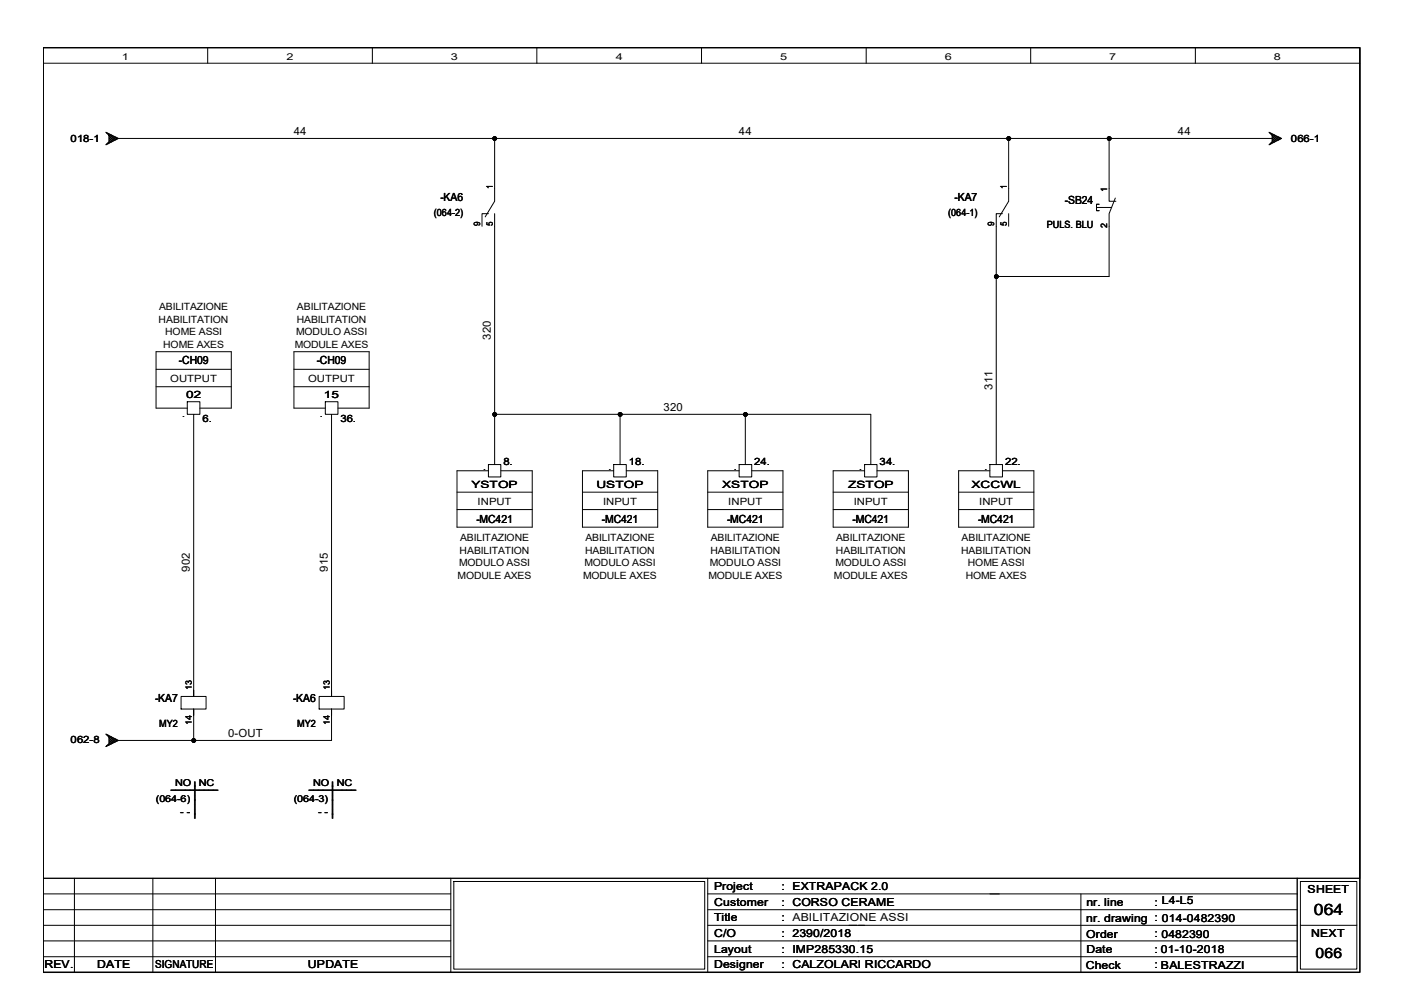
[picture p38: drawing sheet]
<svg xmlns="http://www.w3.org/2000/svg" width="297mm" height="210mm" viewBox="0 0 297 210" stroke-linecap="round" stroke-linejoin="round" font-family="sans-serif">
<defs><g id="words">
<text font-size="3.3" x="278" y="193.5">064</text>
<text font-size="3" x="278.3" y="202.6">066</text>
<g font-size="2.4">
<text x="62.1" y="28.5">44</text>
<text x="156.3" y="28.5">44</text>
<text x="249.2" y="28.5">44</text>
<text x="93.2" y="42.5">-KA6</text>
<text x="202" y="42.5">-KA7</text>
<text x="225.3" y="43.1">-SB24</text>
<text x="103.8" y="71.8" transform="rotate(-90 103.8 71.8)">320</text>
<text x="37.8" y="77">-CH09</text>
<text x="67" y="77">-CH09</text>
<text x="210" y="82.5" transform="rotate(-90 210 82.5)">311</text>
<text x="140.4" y="86.9">320</text>
<text x="100.8" y="110.7">-MC421</text>
<text x="127.3" y="110.7">-MC421</text>
<text x="153.8" y="110.7">-MC421</text>
<text x="180.4" y="110.7">-MC421</text>
<text x="206.9" y="110.7">-MC421</text>
<text x="40.2" y="120.9" transform="rotate(-90 40.2 120.9)">902</text>
<text x="69.3" y="120.9" transform="rotate(-90 69.3 120.9)">915</text>
<text x="32.8" y="148.5">-KA7</text>
<text x="62" y="148.5">-KA6</text>
<text x="48.3" y="155.9">0-OUT</text>
</g>
<g font-size="2.3">
<text x="151.1" y="188.3">Project</text>
<text x="151.1" y="191.7">Customer</text>
<text x="165.4" y="188.3">: EXTRAPACK 2.0</text>
<text x="165.4" y="191.6">: CORSO CERAME</text>
<text x="229.9" y="191.6">nr. line</text>
<text x="244.3" y="191.6">: L4-L5</text>
<text x="276.6" y="188.9">SHEET</text>
<text x="151.1" y="194.9">Title</text>
<text x="165.4" y="194.9">: ABILITAZIONE ASSI</text>
<text x="229.8" y="195">nr. drawing : 014-0482390</text>
<text x="151.1" y="198.3">C/O</text>
<text x="151.1" y="201.6">Layout</text>
<text x="165.4" y="198.3">: 2390/2018</text>
<text x="165.4" y="201.6">: IMP285330.15</text>
<text x="229.8" y="198.5">Order</text>
<text x="229.9" y="201.5">Date</text>
<text x="244.3" y="198.3">: 0482390</text>
<text x="244.3" y="201.6">: 01-10-2018</text>
<text x="277.4" y="198.2">NEXT</text>
<text x="9.4" y="204.9">REV.</text>
<text x="20.5" y="204.9">DATE</text>
<text x="32.8" y="204.9">SIGNATURE</text>
<text x="65.1" y="204.9">UPDATE</text>
<text x="151.1" y="204.9">Designer</text>
<text x="165.4" y="204.9">: CALZOLARI RICCARDO</text>
<text x="229.7" y="204.9">Check</text>
<text x="244.3" y="204.9">: BALESTRAZZI</text>
<text x="245.6" y="204.9">BALESTRAZZI</text>
</g>
<g font-size="2.1">
<text x="14.9" y="30">018-1</text>
<text x="273.1" y="30">066-1</text>
<text x="91.8" y="45.6">(064-2)</text>
<text x="200.6" y="45.6">(064-1)</text>
<text x="221.5" y="48.3">PULS. BLU</text>
<text x="33.7" y="65.7">ABILITAZIONE</text>
<text x="62.8" y="65.7">ABILITAZIONE</text>
<text x="33.6" y="68.3">HABILITATION</text>
<text x="35" y="71">HOME ASSI</text>
<text x="62.7" y="71">MODULO ASSI</text>
<text x="62.8" y="68.3">HABILITATION</text>
<text x="34.5" y="73.6">HOME AXES</text>
<text x="62.4" y="73.6">MODULE AXES</text>
<text x="36" y="80.8">OUTPUT</text>
<text x="65.2" y="80.8">OUTPUT</text>
<text x="39.4" y="84.2">02</text>
<text x="42.8" y="89.3">6.</text>
<text x="68.5" y="84.2">15</text>
<text x="72" y="89.3">36.</text>
<text x="106.5" y="98.3">8.</text>
<text x="133.1" y="98.3">18.</text>
<text x="159.6" y="98.3">24.</text>
<text x="186.1" y="98.3">34.</text>
<text x="212.6" y="98.3">22.</text>
<text x="99.7" y="103.3">YSTOP</text>
<text x="101" y="106.8">INPUT</text>
<text x="126.2" y="103.3">USTOP</text>
<text x="127.6" y="106.8">INPUT</text>
<text x="152.8" y="103.3">XSTOP</text>
<text x="154.1" y="106.8">INPUT</text>
<text x="179.4" y="103.3">ZSTOP</text>
<text x="180.6" y="106.8">INPUT</text>
<text x="205.6" y="103.3">XCCWL</text>
<text x="207.2" y="106.8">INPUT</text>
<text x="97.1" y="119.8">MODULO ASSI</text>
<text x="97.2" y="117.1">HABILITATION</text>
<text x="97.3" y="114.5">ABILITAZIONE</text>
<text x="123.7" y="119.8">MODULO ASSI</text>
<text x="123.8" y="117.1">HABILITATION</text>
<text x="123.9" y="114.5">ABILITAZIONE</text>
<text x="150.2" y="119.8">MODULO ASSI</text>
<text x="150.3" y="117.1">HABILITATION</text>
<text x="150.4" y="114.5">ABILITAZIONE</text>
<text x="176.7" y="119.8">MODULO ASSI</text>
<text x="176.9" y="117.1">HABILITATION</text>
<text x="176.9" y="114.5">ABILITAZIONE</text>
<text x="203.4" y="117.1">HABILITATION</text>
<text x="203.5" y="114.5">ABILITAZIONE</text>
<text x="204.8" y="119.8">HOME ASSI</text>
<text x="96.8" y="122.4">MODULE AXES</text>
<text x="123.4" y="122.4">MODULE AXES</text>
<text x="149.9" y="122.4">MODULE AXES</text>
<text x="176.4" y="122.4">MODULE AXES</text>
<text x="204.3" y="122.4">HOME AXES</text>
<text x="33.7" y="153.8">MY2</text>
<text x="62.9" y="153.8">MY2</text>
<text x="14.9" y="157.3">062-8</text>
</g>
<g font-size="2">
<text x="25.8" y="12.7">1</text>
<text x="60.6" y="12.7">2</text>
<text x="95.4" y="12.7">3</text>
<text x="130.3" y="12.7">4</text>
<text x="165.1" y="12.7">5</text>
<text x="199.9" y="12.7">6</text>
<text x="234.7" y="12.7">7</text>
<text x="269.5" y="12.7">8</text>
<text x="37" y="166.3">NO</text>
<text x="42.1" y="166.3">NC</text>
<text x="66.2" y="166.3">NO</text>
<text x="71.3" y="166.3">NC</text>
<text x="33" y="169.7">(064-6)</text>
<text x="35.3" y="168.3">ttttt</text>
<text x="36.2" y="168.3">ttttt</text>
<text x="38.1" y="172.4">- -</text>
<text x="42.2" y="173.3" transform="rotate(-90 42.2 173.3)">tttt</text>
<text x="62.1" y="169.7">(064-3)</text>
<text x="64.4" y="168.3">ttttt</text>
<text x="65.4" y="168.3">ttttt</text>
<text x="67.3" y="172.4">- -</text>
<text x="71.4" y="173.3" transform="rotate(-90 71.4 173.3)">tttt</text>
<text x="42.2" y="174.2" transform="rotate(-90 42.2 174.2)">tttt</text>
<text x="71.4" y="174.2" transform="rotate(-90 71.4 174.2)">tttt</text>
</g>
<g font-size="1.9">
<text x="104.3" y="39.9" transform="rotate(-90 104.3 39.9)">1</text>
<text x="213" y="39.9" transform="rotate(-90 213 39.9)">1</text>
<text x="234.2" y="40.6" transform="rotate(-90 234.2 40.6)">1</text>
<text x="101.6" y="47.9" transform="rotate(-90 101.6 47.9)">9</text>
<text x="104.3" y="47.9" transform="rotate(-90 104.3 47.9)">5</text>
<text x="210.4" y="47.9" transform="rotate(-90 210.4 47.9)">9</text>
<text x="213" y="47.9" transform="rotate(-90 213 47.9)">5</text>
<text x="234.2" y="48.3" transform="rotate(-90 234.2 48.3)">2</text>
<text x="40.6" y="146" transform="rotate(-90 40.6 146)">13</text>
<text x="69.8" y="146" transform="rotate(-90 69.8 146)">13</text>
<text x="40.6" y="153.5" transform="rotate(-90 40.6 153.5)">14</text>
<text x="69.8" y="153.5" transform="rotate(-90 69.8 153.5)">14</text>
</g>
<g font-size="1.6">
<text x="38.5" y="88.2">.</text>
<text x="67.7" y="88.2">.</text>
<text x="102.2" y="99.4">.</text>
<text x="128.7" y="99.4">.</text>
<text x="155.2" y="99.4">.</text>
<text x="181.8" y="99.4">.</text>
<text x="208.3" y="99.4">.</text>
</g>
</g></defs>
<path d="M9.1 10.1h278.6v195.6h-278.6zM274.4 185.8v19.9" fill="none" stroke="#000" stroke-width=".3"/>
<g fill="none" stroke="#000" stroke-width=".21">
<path d="M9.1 10.1h278.6v195.6h-278.6zM9.1 10.1h278.6v175.7h-278.6zM9.1 13.4h278.6M43.9 10.1v3.3M78.8 10.1v3.3M113.6 10.1v3.3M148.4 10.1v3.3M183.3 10.1v3.3M218.1 10.1v3.3M252.9 10.1v3.3M22.4 28l2.7 1.3-2.7 1.3 .7-.6v-1.3zM22.5 30.5l.1 .1"/>
<path d="M22.6 28.1h-.1M22.7 28.3l.1-.1 1.5 1.5 .5-.5M22.9 30.1l.2 .2M23.1 29l.4-.4 1.1 .9M23.1 28.3l-.2 .2M23.1 28.8l.9 1M23.1 29.2l.7 .7M23.1 29.9l.2 .3M23.3 28.4l-.2 .3M23.8 28.7l-.7 .7M24 28.8l-.9 1M24.6 29l-1.1 1.1-.4-.5"/>
<path d="M24.8 29.4l-.5-.4-1.5 1.4h-.1M25.1 29.3h244.1M104.6 29.3v13.3l-1.9 3.3M213.4 29.3v13.3l-2 3.3M234.7 29.3v13.3h1.4M268.5 28l2.6 1.3-2.6 1.3 .7-.6v-1.3zM268.6 28.1h.1M268.6 30.5v.1M268.8 28.3l.1-.1 1.5 1.5 .5-.5M268.9 30.1l.2 .2M269.1 28.3l-.2 .2M269.2 29l.4-.4 1 .9"/>
<path d="M269.2 28.8l.9 1M269.2 29.2l.7 .7M269.2 29.9l.2 .3M269.4 28.4l-.2 .3M269.9 28.7l-.7 .7M270.1 28.8l-.9 1M270.6 29l-1 1.1-.4-.5M270.9 29.4l-.5-.4-1.5 1.4h-.1M103.3 45.2h-1.3v2.7M104.6 45.2v53.1M212.1 45.2h-1.3v53.1M213.4 45.2v2.7"/>
<path d="M232 43.9h3.2M232.5 43.2h-.5v1.4h.5M236 41.9l-1.3 3.3v13.3h-23.9M33 78.1h15.9M62.2 78.1h15.9M33 81.8h15.9M39.6 85h2.7v2.7h-2.7zM39.6 86.4h-6.6v-12h15.9v12h-6.6M41 87.7v58.3M62.2 81.8h15.9M68.8 85h2.7v2.7h-2.7zM68.8 86.4h-6.6v-12h15.9v12h-6.6"/>
<path d="M70.1 87.7v58.3M103.3 98.3h2.7v2.6h-2.7zM103.3 99.6h-6.6v11.9h15.9v-11.9h-6.6M104.6 87.7h79.6v10.6M129.8 98.3h2.7v2.6h-2.7zM129.8 99.6h-6.6v11.9h15.9v-11.9h-6.6M131.2 87.7v10.6M156.4 98.3h2.6v2.6h-2.6zM156.4 99.6h-6.7v11.9h15.9v-11.9h-6.6M157.7 87.7v10.6M182.9 98.3h2.6v2.6h-2.6zM182.9 99.6h-6.6v11.9h15.9v-11.9h-6.7"/>
<path d="M209.4 98.3h2.7v2.6h-2.7zM209.4 99.6h-6.6v11.9h15.9v-11.9h-6.6M96.7 107.8h15.9M96.7 104.1h15.9M123.2 107.8h15.9M123.2 104.1h15.9M149.7 107.8h15.9M149.7 104.1h15.9M176.3 107.8h15.9M176.3 104.1h15.9M202.8 107.8h15.9M202.8 104.1h15.9"/>
<path d="M22.4 155.3l2.7 1.4-2.7 1.3 .7-.7v-1.3zM22.5 157.9h.1M22.6 155.4h-.1M22.7 155.6l.1-.1 1.5 1.5 .5-.5M22.9 157.5l.2 .1M23.1 156.4l.4-.5 1.1 1M23.1 155.7l-.2 .1M23.1 156.2l.9 .9M23.1 156.5l.7 .8M23.1 157.3l.2 .2M23.3 155.8l-.2 .2M23.8 156l-.7 .8"/>
<path d="M24 156.2l-.9 .9M24.6 156.4l-1.1 1-.4-.5M24.8 156.8l-.5-.5-1.5 1.5-.1-.1M38.3 147.4h5.3v2.6h-5.3zM41 146v1.4zM41 150v1.3zM41 151.3v5.4M67.5 147.4h5.3v2.6h-5.3zM70.1 146v1.4zM70.1 150v1.3zM70.1 151.3v5.4h-45M9.1 185.8h278.6"/>
<path d="M9.1 195.8h86.3M9.1 199.1h86.3M9.1 192.5h86.3M9.1 189.1h86.3M15.7 185.8v19.9M32.3 185.8v19.9M45.6 185.8v19.9M95.4 185.8v19.9M96 186.5h53.1v18.6h-53.1zM149.7 185.8v19.9M149.7 195.8h124.7M149.7 199.1h124.7"/>
<path d="M149.7 192.5h124.7M149.7 189.1h124.7M228.7 189.1v16.6M275.1 186.5h12v18.6h-12zM275.1 195.8h12M9.1 202.4h86.3M149.7 202.4h124.7"/>
<circle cx="104.7" cy="29.3" r=".4"/>
<circle cx="213.4" cy="29.3" r=".4"/>
<circle cx="234.7" cy="29.3" r=".4"/>
<circle cx="210.8" cy="58.5" r=".4"/>
<circle cx="104.7" cy="87.7" r=".4"/>
<circle cx="131.2" cy="87.7" r=".4"/>
<circle cx="157.7" cy="87.7" r=".4"/>
<circle cx="41" cy="156.7" r=".4"/>
</g>
<g fill="#000">
<circle cx="104.7" cy="29.3" r=".4"/>
<circle cx="213.4" cy="29.3" r=".4"/>
<circle cx="234.7" cy="29.3" r=".4"/>
<circle cx="210.8" cy="58.5" r=".4"/>
<circle cx="104.7" cy="87.7" r=".4"/>
<circle cx="131.2" cy="87.7" r=".4"/>
<circle cx="157.7" cy="87.7" r=".4"/>
<circle cx="41" cy="156.7" r=".4"/>
</g>
<use href="#words"/>
</svg>
